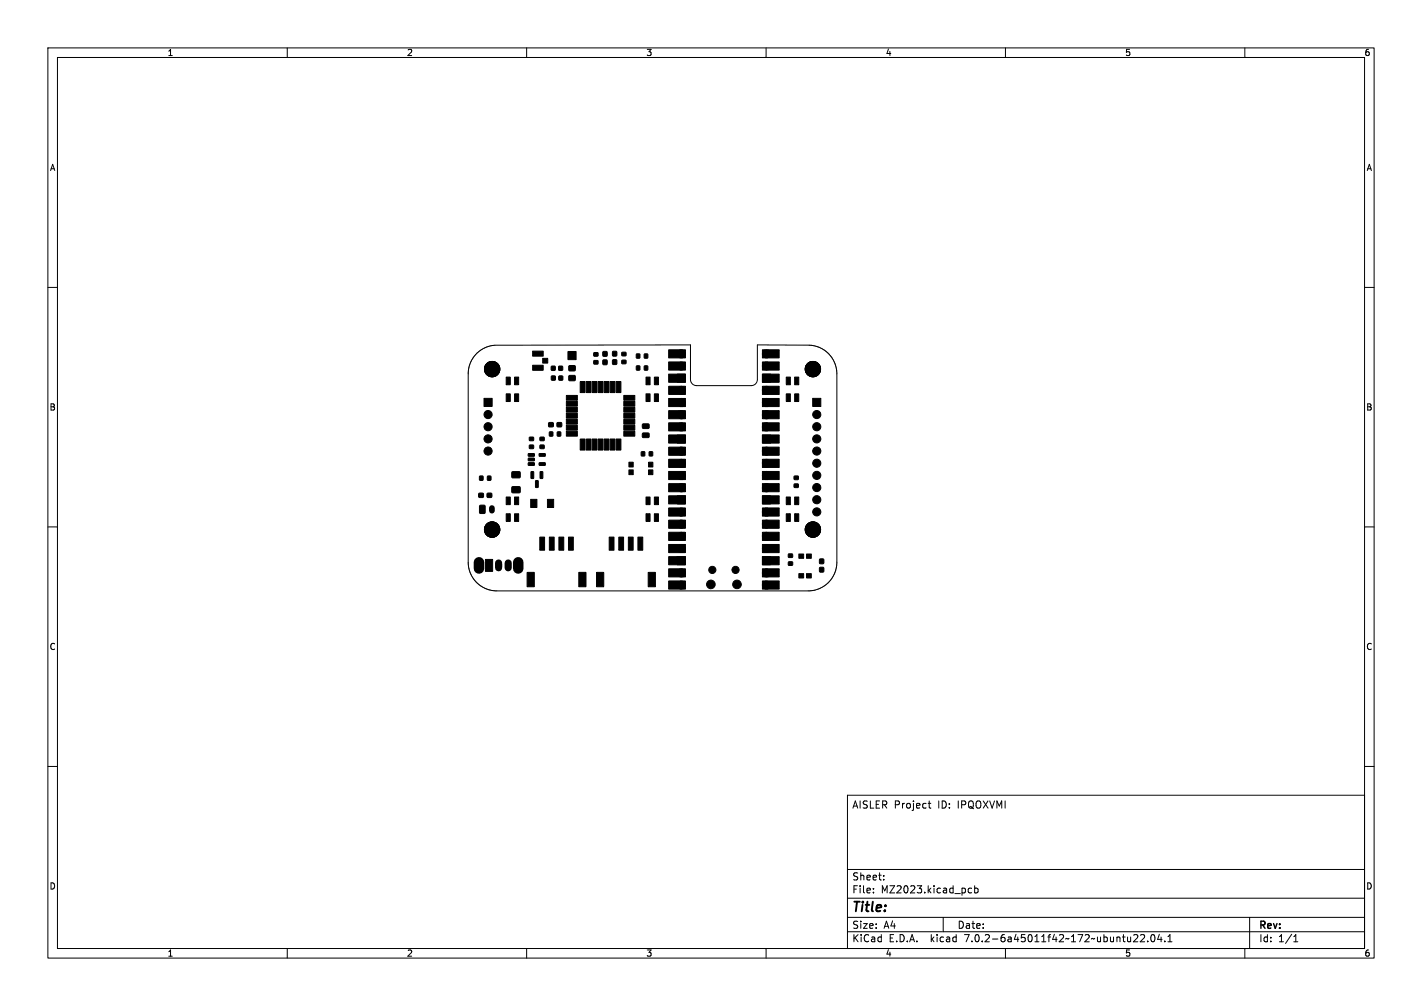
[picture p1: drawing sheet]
<svg xmlns="http://www.w3.org/2000/svg" width="297mm" height="210mm" viewBox="0 0 297 210" stroke-linecap="round" stroke-linejoin="round" font-family="sans-serif">
<defs><g id="words">
<text font-size="2.8" x="178" y="190.8">Title:</text>
<g font-size="2.1">
<text x="178" y="168.9">AISLER Project</text>
<text x="195.9" y="168.9">ID:</text>
<text x="200" y="168.9">IPQOXVMI</text>
<text x="178" y="183.9">Sheet:</text>
<text x="178" y="186.6">File:</text>
<text x="184" y="186.6">MZ2023.kicad_pcb</text>
<text x="178" y="196.8">KiCad</text>
<text x="178" y="194">Size:</text>
<text x="184.6" y="194">A4</text>
<text x="185.6" y="196.8">E.D.A.</text>
<text x="194.4" y="196.8">kicad</text>
<text x="200" y="194">Date:</text>
<text x="201.5" y="196.8">7.0.2-6a45011f42~172~ubuntu22.04.1</text>
<text x="263" y="194.2">Rev:</text>
<text x="263" y="196.8">Id:</text>
<text x="267" y="196.8">1/1</text>
</g>
<g font-size="1.8">
<text x="35" y="11.8">1</text>
<text x="85" y="11.8">2</text>
<text x="135" y="11.8">3</text>
<text x="185" y="11.8">4</text>
<text x="235" y="11.8">5</text>
<text x="285" y="11.8">6</text>
<text x="10.4" y="35.8">A</text>
<text x="285.4" y="35.8">A</text>
<text x="10.3" y="85.8">B</text>
<text x="285.3" y="85.8">B</text>
<text x="10.3" y="135.8">C</text>
<text x="285.3" y="135.8">C</text>
<text x="10.3" y="185.8">D</text>
<text x="285.3" y="185.8">D</text>
<text x="35" y="199.8">1</text>
<text x="85" y="199.8">2</text>
<text x="135" y="199.8">3</text>
<text x="185" y="199.8">4</text>
<text x="235" y="199.8">5</text>
<text x="285" y="199.8">6</text>
</g>
</g></defs>
<g fill="none" stroke="#000" stroke-width=".21">
<path d="M10 10h277v190h-277zM12 12h273v186h-273zM60 10v2M110 10v2M160 10v2M210 10v2M260 10v2M10 60h2M285 60h2M99.6 73.7a6 6 0 0 1 3.8-1.6l40.8-.1v7.2a1.27 1.27 0 0 0 1.3 1.3h11.4a1.27 1.27 0 0 0 1.3-1.3v-7.2l10.8 .1a6 6 0 0 1 5.8 6v39.3a6 6 0 0 1-6 6h-65a6 6 0 0 1-6-6v-39.3a6 6 0 0 1 1.8-4.4zM101.4 76.2l-.2 1 .5 1 1 .4 1-.3M101.5 76.2l.5-.5 .6-.2h.7l.6 .4 .4 .6 .1 .7-.2 .6-.4 .5"/>
<path d="M101.5 76.2h-.1M103.8 78.3h-.1M168.4 76.2l-.2 .9 .3 .9M168.5 76.2h-.1M168.5 78l.1 .1M168.6 75.9l-.1 .3M168.7 75.9h-.1M168.9 75.7l-.2 .2M168.9 75.7l.9-.2 1 .3M168.9 75.7h.1M170.8 75.8h.1M170.8 75.8l.4 .6 .2 .6-.1 .7-.4 .5-.6 .4-.6 .1-.6-.2-.5-.4"/>
<path d="M10 110h2M101.8 109.3l-.4 .5-.2 .6 .1 .8 .4 .5 .5 .4h.8l.6-.2 .5-.5M101.9 109.2l1-.2 1 .4 .5 .9-.2 1.1M101.9 109.2l-.1 .1M104.2 111.4h-.1M168.5 109.6l-.3 1 .1 .6 .3 .5M168.6 109.5l.4-.4 .6-.1h.6l.5 .3 .4 .4 .3 .5v.6l-.2 .6M168.6 109.5l-.1 .1M168.6 111.7h.1M168.7 111.7l.2 .2M168.9 111.9h.1M170.8 111.8l-1 .4-.9-.3"/>
<path d="M170.8 111.8h.1M171.1 111.4l-.3 .4M171.2 111.4h-.1M285 110h2M10 160h2M285 160h2M177 166h108v32h-108zM193.9 167.7h.5M194.1 167.2v1.3l.3 .2M60 198v2M110 198v2M160 198v2"/>
<path d="M177 194.5h108M177 191.5h108M177 187.5h108M177 181.5h108M182.4 186.3v.1M182.4 185.5v.1M184.6 183.6v.1M184.6 182.8v.1M197 191.5v3M202.3 186.3l.2 .1 .4-.1M202.9 185.5l-.4-.1-.2 .1M203.6 185.5l.4-.1 .3 .3-.2 .6h-.5"/>
<path d="M203.6 184.9v1.5M210 198v2M237.4 195.1l.2 .3v.3l-.9 .9h.9M238.2 195.2l.6-.1 .3 .4-1 1.1h1M239.7 196.5v.1M240.6 195.2l.1-.1a.8 .8 0 0 1 .5 .8 .8 .8 0 0 1-.5 .7 1 1 0 0 1-.1-1.4zM242.1 195l-.3 1.1h.9M242.5 195.6v1M243.3 196.5v.1M243.9 196.6h.9M243.9 195.5l.5-.4v1.5M260 198v2"/>
<path d="M261 191.5v6.5M270.2 196.6h.9M270.2 195.5l.4-.4v1.5"/>
</g>
<g fill="#000" stroke="#000" stroke-width=".21">
<path d="M105.7 78.7h.9v1.6h-.9zM107.5 78.7h.8v1.6h-.8zM111.2 76.3h2.3v1h-2.3zM111.2 73.3h2.3v1.1h-2.3zM113.4 74.8h1v1h-1zM115.2 76.5h.7v.8h-.7zM115.2 78.5h.8v.8h-.8zM116.7 76.5h.8v.8h-.8zM116.7 78.5h.8v.8h-.8zM118.6 73.4h1.7v1.7h-1.7zM118.8 78.4h1.3v1h-1.3zM118.8 76.4h1.3v1h-1.3z"/>
<path d="M124 75.3h.9v.7h-.9zM124 73.6h.9v.7h-.9zM126 75.2h.8v.9h-.8zM126 73.4h.8v.9h-.8zM128 75.1h.8v.9h-.8zM128 73.4h.8v.9h-.8zM129.9 75.2h.8v.7h-.8zM129.9 73.6h.8v.7h-.8zM132.9 73.9h.7v.8h-.7zM132.9 76.4h.7v.8h-.7zM134.9 78.7h.9v1.6h-.9zM134.6 73.9h.7v.8h-.7z"/>
<path d="M134.6 76.4h.7v.8h-.7zM136.7 78.7h.8v1.6h-.8zM139.7 73h3.5v1.7h-3.5zM139.7 75.6h3.5v1.7h-3.5zM141.5 78.1h1.7v1.7h-1.7zM139.7 78.1h3.5v1.7h-3.5zM159.2 78.1h1.7v1.7h-1.7zM159.2 78.1h3.5v1.7h-3.5zM159.2 75.6h3.5v1.7h-3.5zM159.2 73h3.5v1.7h-3.5zM164.2 78.7h.9v1.6h-.9zM166 78.7h.8v1.6h-.8z"/>
<path d="M101.1 83.1h1.7v1.7h-1.7zM105.7 82.2h.9v1.6h-.9zM107.5 82.2h.8v1.6h-.8zM106.9 98.5h1.7v1.2h-1.7zM110.4 94.7h1.1l.1 .5-1.2 .1zM110.4 95.7l1.1-.1 .1 .5-1.2 .1zM110.4 96.6h1.1l.1 .5-1.2 .1zM110.6 92.9h.8v.7h-.8zM110.6 91.3h.8v.7h-.8zM110.9 98.5h.6l-.1 1.4-.5-.1zM112.6 96.6h1.2l.1 .5-1.2 .1zM112.6 94.7h1.2l.1 .5-1.2 .1z"/>
<path d="M112.8 91.3h.8v.7h-.8zM112.8 92.9h.8v.7h-.8zM112.8 98.5h.6l-.1 1.4-.5-.1zM114.6 88.3h.9v.8h-.9zM114.8 90.2h.6v.8h-.6zM116.4 88.3h.9v.8h-.9zM116.4 90.2h.7v.8h-.7zM118.3 82.6h2.3v1h-2.3zM118.3 83.8h2.3v1h-2.3zM118.3 85.1h2.3v1h-2.3zM118.3 86.3h2.3v1h-2.3zM118.3 87.5h2.3v1h-2.3z"/>
<path d="M118.3 88.8h2.3v1h-2.3zM118.3 90.1h2.3v1h-2.3zM121.2 79.7h1v2.3h-1zM121.2 91.7h1v2.3h-1zM122.4 79.7h1v2.3h-1zM122.4 91.7h1v2.3h-1zM123.7 79.7h1v2.3h-1zM123.7 91.7h1v2.3h-1zM124.9 79.7h1v2.3h-1zM124.9 91.7h1v2.3h-1zM126.2 79.7h1v2.3h-1zM126.2 91.7h1v2.3h-1z"/>
<path d="M127.4 79.7h1v2.3h-1zM127.4 91.7h1v2.3h-1zM128.7 79.7h1v2.3h-1zM128.7 91.7h1v2.3h-1zM130.3 90.1h2.3v1h-2.3zM130.3 88.8h2.3v1h-2.3zM130.3 87.5h2.3v1h-2.3zM130.3 86.3h2.3v1h-2.3zM130.3 85.1h2.3v1h-2.3zM130.3 83.8h2.3v1h-2.3zM130.3 82.6h2.3v1h-2.3zM131.4 96.5h.9v1h-.9z"/>
<path d="M131.4 98.1h.9v1h-.9zM134 94.3h.6v.9h-.6zM134.2 90.4h1.2l.2 .2v.6l-.3 .2-1-.1-.2-.2zM134.2 88.5h1.2l.2 .2v.6l-.3 .2-1-.1-.2-.2zM134.9 82.2h.9v1.6h-.9zM135.5 96.5h.9v1h-.9zM135.5 98.1h.9v1h-.9zM135.6 94.3h.7v.9h-.7zM136.7 82.2h.8v1.6h-.8zM139.7 80.6h3.5v1.7h-3.5zM139.7 83.2h3.5v1.7h-3.5zM139.7 85.7h3.5v1.7h-3.5z"/>
<path d="M139.7 88.3h3.5v1.7h-3.5zM141.5 90.8h1.7v1.7h-1.7zM139.7 90.8h3.5v1.7h-3.5zM139.7 93.3h3.5v1.7h-3.5zM139.7 95.9h3.5v1.7h-3.5zM139.7 98.4h3.5v1.7h-3.5zM159.2 90.8h1.7v1.7h-1.7zM159.2 98.4h3.5v1.7h-3.5zM159.2 95.9h3.5v1.7h-3.5zM159.2 93.3h3.5v1.7h-3.5zM159.2 90.8h3.5v1.7h-3.5zM159.2 88.3h3.5v1.7h-3.5z"/>
<path d="M159.2 85.7h3.5v1.7h-3.5zM159.2 83.2h3.5v1.7h-3.5zM159.2 80.6h3.5v1.7h-3.5zM164.2 82.2h.9v1.6h-.9zM166 82.2h.8v1.6h-.8zM165.9 99.4h.8v.7h-.8zM169.7 83.1h1.7v1.7h-1.7zM100 103h.9v.8h-.9zM100.2 105.5h.9l.2 .1v1.4l-.1 .2h-.8l-.2-.1zM100.2 99.4h.7v.8h-.7zM101.4 116.8h1.5v2.5h-1.5zM101.8 103h.9v.8h-.9z"/>
<path d="M101.8 99.4h.7v.8h-.7zM105.7 103.8h.9v1.6h-.9zM105.7 107.2h.9v1.6h-.9zM107.5 103.8h.8v1.6h-.8zM107.5 107.2h.8v1.6h-.8zM106.9 101.6h1.7v1.2h-1.7zM110.1 119.5h1.5v3h-1.5zM110.8 104.2h1.3v1.7h-1.3zM111.9 100.4h.5l-.1 1.4-.5-.1zM112.7 112.1h1v2.8h-1zM114.3 104.2h1.3v1.7h-1.3zM114.7 112.1h1v2.8h-1z"/>
<path d="M116.7 112.1h1v2.8h-1zM118.7 112.1h1v2.8h-1zM120.9 119.5h1.5v3h-1.5zM124.6 119.5h1.5v3h-1.5zM127.2 112.1h1v2.8h-1zM129.2 112.1h1v2.8h-1zM131.2 112.1h1v2.8h-1zM133.2 112.1h1v2.8h-1zM134.9 107.2h.9v1.6h-.9zM134.9 103.8h.9v1.6h-.9zM135.4 119.5h1.5v3h-1.5zM136.7 107.2h.8v1.6h-.8z"/>
<path d="M136.7 103.8h.8v1.6h-.8zM139.7 101h3.5v1.7h-3.5zM141.5 103.5h1.7v1.7h-1.7zM139.7 103.5h3.5v1.7h-3.5zM139.7 106h3.5v1.7h-3.5zM139.7 108.6h3.5v1.7h-3.5zM139.7 111.1h3.5v1.7h-3.5zM139.7 113.7h3.5v1.7h-3.5zM141.5 116.2h1.7v1.7h-1.7zM139.7 116.2h3.5v1.7h-3.5zM139.7 118.7h3.5v1.7h-3.5zM159.2 116.2h1.7v1.7h-1.7z"/>
<path d="M159.2 103.5h1.7v1.7h-1.7zM159.2 118.7h3.5v1.7h-3.5zM159.2 116.2h3.5v1.7h-3.5zM159.2 113.7h3.5v1.7h-3.5zM159.2 111.1h3.5v1.7h-3.5zM159.2 108.6h3.5v1.7h-3.5zM159.2 106h3.5v1.7h-3.5zM159.2 103.5h3.5v1.7h-3.5zM159.2 101h3.5v1.7h-3.5zM164.2 107.2h.9v1.6h-.9zM164.2 103.8h.9v1.6h-.9zM164.7 117.3h.8v.7h-.8z"/>
<path d="M164.7 115.7h.8v.6h-.8zM166 107.2h.8v1.6h-.8zM166 103.8h.8v1.6h-.8zM165.9 101.1h.8v.6h-.8zM166.9 115.7h1v.8h-1zM168.4 115.7h1.1v.8h-1.1zM171.2 118.5h.8v.9h-.8zM171.2 116.7h.8v.9h-.8zM139.7 121.3h3.5v1.7h-3.5zM159.2 121.3h3.5v1.7h-3.5zM166.9 119.8h1v.9h-1zM168.4 119.8h1.1v.9h-1.1z"/>
<circle cx="102.8" cy="77.1" r="1.6"/>
<circle cx="142.3" cy="73.9" r=".85"/>
<circle cx="142.3" cy="76.4" r=".85"/>
<circle cx="160.1" cy="76.4" r=".85"/>
<circle cx="160.1" cy="73.9" r=".85"/>
<circle cx="169.8" cy="77.1" r="1.6"/>
<circle cx="101.9" cy="91.6" r=".85"/>
<circle cx="101.9" cy="94.2" r=".85"/>
<circle cx="101.9" cy="86.5" r=".85"/>
<circle cx="101.9" cy="89.1" r=".85"/>
<circle cx="142.3" cy="99.3" r=".85"/>
<circle cx="142.3" cy="84" r=".85"/>
<circle cx="142.3" cy="86.6" r=".85"/>
<circle cx="142.3" cy="96.7" r=".85"/>
<circle cx="142.3" cy="81.5" r=".85"/>
<circle cx="142.3" cy="94.2" r=".85"/>
<circle cx="142.3" cy="89.1" r=".85"/>
<circle cx="160.1" cy="86.6" r=".85"/>
<circle cx="160.1" cy="81.5" r=".85"/>
<circle cx="160.1" cy="99.3" r=".85"/>
<circle cx="160.1" cy="96.7" r=".85"/>
<circle cx="160.1" cy="89.1" r=".85"/>
<circle cx="160.1" cy="84" r=".85"/>
<circle cx="160.1" cy="94.2" r=".85"/>
<circle cx="170.6" cy="99.2" r=".85"/>
<circle cx="170.6" cy="86.5" r=".85"/>
<circle cx="170.6" cy="89.1" r=".85"/>
<circle cx="170.6" cy="94.2" r=".85"/>
<circle cx="170.6" cy="96.7" r=".85"/>
<circle cx="170.6" cy="91.6" r=".85"/>
<circle cx="102.8" cy="110.6" r="1.6"/>
<circle cx="142.3" cy="112" r=".85"/>
<circle cx="142.3" cy="101.8" r=".85"/>
<circle cx="142.3" cy="109.4" r=".85"/>
<circle cx="142.3" cy="119.6" r=".85"/>
<circle cx="142.3" cy="106.9" r=".85"/>
<circle cx="142.3" cy="114.5" r=".85"/>
<circle cx="148.8" cy="119" r=".75"/>
<circle cx="153.6" cy="119" r=".75"/>
<circle cx="160.1" cy="112" r=".85"/>
<circle cx="160.1" cy="119.6" r=".85"/>
<circle cx="160.1" cy="109.4" r=".85"/>
<circle cx="160.1" cy="114.5" r=".85"/>
<circle cx="160.1" cy="101.8" r=".85"/>
<circle cx="160.1" cy="106.9" r=".85"/>
<circle cx="169.8" cy="110.5" r="1.6"/>
<circle cx="170.6" cy="104.3" r=".85"/>
<circle cx="170.6" cy="101.8" r=".85"/>
<circle cx="170.6" cy="106.9" r=".85"/>
<circle cx="142.3" cy="122.1" r=".85"/>
<circle cx="148.5" cy="122" r=".9"/>
<circle cx="153.9" cy="122" r=".9"/>
<circle cx="160.1" cy="122.1" r=".85"/>
</g>
<path d="M100 117.4v1.3M108.2 117.4v1.3" fill="none" stroke="#000" stroke-width="2.2"/>
<path d="M104.1 117.5v1M106.1 117.5v1" fill="none" stroke="#000" stroke-width="1.5"/>
<path d="M102.7 106.1v.5" fill="none" stroke="#000" stroke-width="1.2"/>
<use href="#words"/>
</svg>
